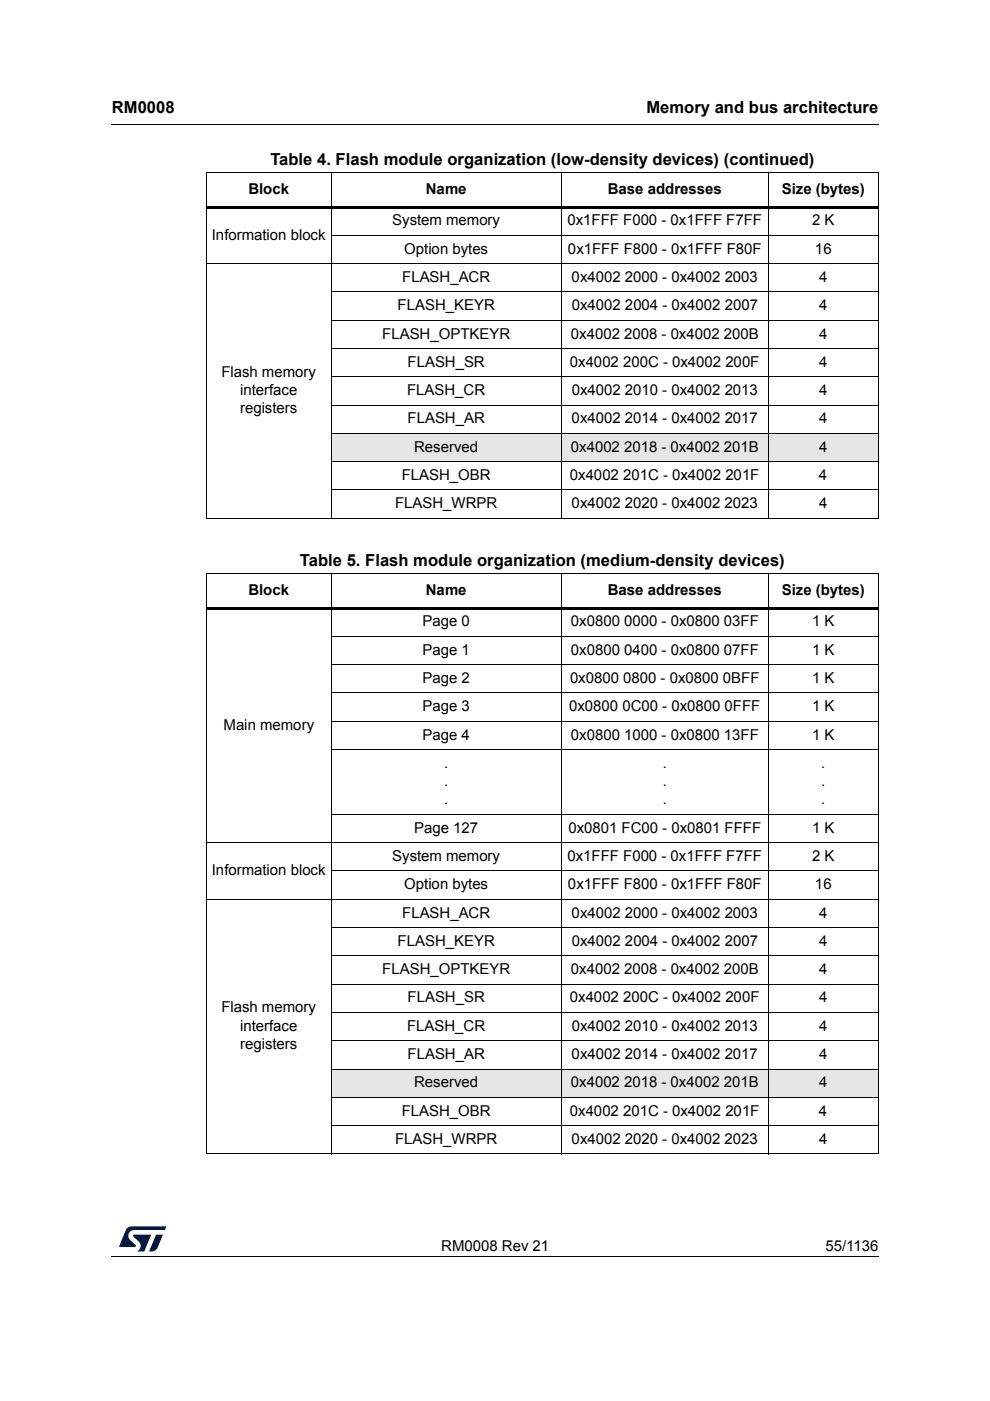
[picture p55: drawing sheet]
<svg xmlns="http://www.w3.org/2000/svg" width="210mm" height="297mm" viewBox="0 0 210 297" stroke-linecap="round" stroke-linejoin="round" font-family="sans-serif">
<defs><g id="words">
<g font-size="3.5">
<text x="23.7" y="23.9">RM0008</text>
<text x="137" y="23.9">Memory and bus architecture</text>
<text x="57.3" y="35">Table 4. Flash module organization (low-density devices) (continued)</text>
<text x="63.6" y="120">Table 5. Flash module organization (medium-density devices)</text>
</g>
<g font-size="3.2">
<text x="52.7" y="41.1">Block</text>
<text x="90.3" y="41.1">Name</text>
<text x="128.9" y="41.1">Base addresses</text>
<text x="165.8" y="41.1">Size (bytes)</text>
<text x="83.2" y="47.8">System memory</text>
<text x="120.3" y="47.8">0x1FFF F000 - 0x1FFF F7FF</text>
<text x="172.2" y="47.8">2 K</text>
<text x="44.9" y="50.8">Information block</text>
<text x="85.7" y="53.8">Option bytes</text>
<text x="120.4" y="53.8">0x1FFF F800 - 0x1FFF F80F</text>
<text x="172.8" y="53.8">16</text>
<text x="85.3" y="59.8">FLASH_ACR</text>
<text x="121.2" y="59.8">0x4002 2000 - 0x4002 2003</text>
<text x="173.7" y="59.8">4</text>
<text x="84.3" y="65.8">FLASH_KEYR</text>
<text x="121.2" y="65.8">0x4002 2004 - 0x4002 2007</text>
<text x="173.7" y="65.8">4</text>
<text x="81" y="71.8">FLASH_OPTKEYR</text>
<text x="121.1" y="71.8">0x4002 2008 - 0x4002 200B</text>
<text x="173.7" y="71.8">4</text>
<text x="86.4" y="77.8">FLASH_SR</text>
<text x="120.8" y="77.8">0x4002 200C - 0x4002 200F</text>
<text x="173.7" y="77.8">4</text>
<text x="46.9" y="79.9">Flash memory</text>
<text x="50.9" y="83.8">interface</text>
<text x="86.3" y="83.8">FLASH_CR</text>
<text x="121.2" y="83.8">0x4002 2010 - 0x4002 2013</text>
<text x="173.7" y="83.8">4</text>
<text x="50.9" y="87.7">registers</text>
<text x="86.4" y="89.8">FLASH_AR</text>
<text x="121.2" y="89.8">0x4002 2014 - 0x4002 2017</text>
<text x="173.7" y="89.8">4</text>
<text x="87.8" y="95.8">Reserved</text>
<text x="121.1" y="95.8">0x4002 2018 - 0x4002 201B</text>
<text x="173.7" y="95.8">4</text>
<text x="85.2" y="101.7">FLASH_OBR</text>
<text x="120.8" y="101.7">0x4002 201C - 0x4002 201F</text>
<text x="173.6" y="101.7">4</text>
<text x="83.8" y="107.8">FLASH_WRPR</text>
<text x="121.2" y="107.8">0x4002 2020 - 0x4002 2023</text>
<text x="173.6" y="107.8">4</text>
<text x="52.7" y="126.1">Block</text>
<text x="90.3" y="126.1">Name</text>
<text x="128.9" y="126.1">Base addresses</text>
<text x="165.8" y="126.1">Size (bytes)</text>
<text x="89.6" y="132.8">Page 0</text>
<text x="121" y="132.8">0x0800 0000 - 0x0800 03FF</text>
<text x="172.2" y="132.8">1 K</text>
<text x="89.6" y="138.8">Page 1</text>
<text x="121" y="138.8">0x0800 0400 - 0x0800 07FF</text>
<text x="172.2" y="138.8">1 K</text>
<text x="89.6" y="144.8">Page 2</text>
<text x="120.9" y="144.8">0x0800 0800 - 0x0800 0BFF</text>
<text x="172.2" y="144.8">1 K</text>
<text x="47.4" y="154.7">Main memory</text>
<text x="89.6" y="150.8">Page 3</text>
<text x="120.7" y="150.8">0x0800 0C00 - 0x0800 0FFF</text>
<text x="172.2" y="150.8">1 K</text>
<text x="89.6" y="156.8">Page 4</text>
<text x="121" y="156.8">0x0800 1000 - 0x0800 13FF</text>
<text x="172.2" y="156.8">1 K</text>
<text x="94.2" y="162.8">.</text>
<text x="94.2" y="166.7">.</text>
<text x="140.5" y="162.8">.</text>
<text x="140.5" y="166.7">.</text>
<text x="174.1" y="162.8">.</text>
<text x="174.1" y="166.7">.</text>
<text x="94.2" y="170.6">.</text>
<text x="140.5" y="170.6">.</text>
<text x="174.1" y="170.6">.</text>
<text x="87.8" y="176.6">Page 127</text>
<text x="120.5" y="176.6">0x0801 FC00 - 0x0801 FFFF</text>
<text x="172.2" y="176.6">1 K</text>
<text x="44.9" y="185.5">Information block</text>
<text x="83.2" y="182.5">System memory</text>
<text x="120.3" y="182.5">0x1FFF F000 - 0x1FFF F7FF</text>
<text x="172.2" y="182.5">2 K</text>
<text x="85.7" y="188.6">Option bytes</text>
<text x="120.4" y="188.6">0x1FFF F800 - 0x1FFF F80F</text>
<text x="172.8" y="188.6">16</text>
<text x="85.3" y="194.5">FLASH_ACR</text>
<text x="121.2" y="194.5">0x4002 2000 - 0x4002 2003</text>
<text x="173.7" y="194.5">4</text>
<text x="84.3" y="200.5">FLASH_KEYR</text>
<text x="121.2" y="200.5">0x4002 2004 - 0x4002 2007</text>
<text x="173.7" y="200.5">4</text>
<text x="81" y="206.5">FLASH_OPTKEYR</text>
<text x="121.1" y="206.5">0x4002 2008 - 0x4002 200B</text>
<text x="173.7" y="206.5">4</text>
<text x="46.9" y="214.7">Flash memory</text>
<text x="86.4" y="212.5">FLASH_SR</text>
<text x="120.8" y="212.5">0x4002 200C - 0x4002 200F</text>
<text x="173.7" y="212.5">4</text>
<text x="50.9" y="218.5">interface</text>
<text x="86.3" y="218.5">FLASH_CR</text>
<text x="121.2" y="218.5">0x4002 2010 - 0x4002 2013</text>
<text x="173.7" y="218.5">4</text>
<text x="50.9" y="222.4">registers</text>
<text x="86.4" y="224.5">FLASH_AR</text>
<text x="121.2" y="224.5">0x4002 2014 - 0x4002 2017</text>
<text x="173.7" y="224.5">4</text>
<text x="87.8" y="230.5">Reserved</text>
<text x="121.1" y="230.5">0x4002 2018 - 0x4002 201B</text>
<text x="173.7" y="230.5">4</text>
<text x="85.2" y="236.5">FLASH_OBR</text>
<text x="120.8" y="236.5">0x4002 201C - 0x4002 201F</text>
<text x="173.6" y="236.5">4</text>
<text x="83.8" y="242.5">FLASH_WRPR</text>
<text x="121.2" y="242.5">0x4002 2020 - 0x4002 2023</text>
<text x="173.6" y="242.5">4</text>
<text x="93.5" y="265.1">RM0008 Rev 21</text>
<text x="175" y="265.1">55/1136</text>
</g>
</g></defs>
<path d="M23.6 26.2l.1 .2zM23.6 266.3l.1 .1z" fill="#000"/>
<path d="M23.7 26.3h162.6M23.7 266.3h162.6" fill="none" stroke="#000" stroke-width=".21"/>
<path d="M25.2 260h10v5.3h-10z" fill="#fff"/>
<g fill="#00183f">
<path d="M26.9 260.5l.6-.4 .4-.1 7.3 .1-.3 .7h-6.4a1.23 1.23 0 0 0-1.2 .7 1.23 1.23 0 0 0 .2 1.3l1.2 1.2 .1 .3h-3.5z"/>
<path d="M33.1 261.8h1.4l-1.1 2.7a1.4 1.4 0 0 1-1.8 .7z"/>
<path d="M28.3 261.8h3.7l-1.4 3.5h-1.5a1.3 1.3 0 0 0 .3-2l-1.1-1.1z"/>
</g>
<g fill="#e6e6e6">
<path d="M70.2 91.9h48.8v6h-48.8z"/>
<path d="M119 91.9h43.9v6h-43.9z"/>
<path d="M162.9 91.9h23.3v6h-23.3z"/>
<path d="M70.2 226.7h48.8v5.9h-48.8z"/>
<path d="M119 226.7h43.9v5.9h-43.9z"/>
<path d="M162.9 226.7h23.3v5.9h-23.3z"/>
</g>
<g fill="none" stroke="#000" stroke-width=".21">
<path d="M43.7 36.5h142.6M43.8 36.6v73.2M70.2 36.4v73.6M119 36.4v73.6M162.9 36.4v73.6M186.2 36.6v73.2M43.7 55.9h142.6M70.1 49.9h116.2M70.1 61.9h116.2M70.1 67.9h116.2M70.1 73.9h116.2M70.1 79.9h116.2"/>
<path d="M70.1 85.9h116.2M70.1 91.9h116.2M70.1 97.9h116.2M43.7 109.9h142.6M70.1 103.9h116.2M43.7 121.5h142.6M43.8 121.6v123M70.1 134.9h116.2M70.2 121.4v123.3M119 121.4v123.3M162.9 121.4v123.3M186.2 121.6v123"/>
<path d="M70.1 140.9h116.2M70.1 146.9h116.2M70.1 152.9h116.2M70.1 158.9h116.2M43.7 178.7h142.6M70.1 172.7h116.2M43.7 190.7h142.6M70.1 184.7h116.2M70.1 196.7h116.2M70.1 202.6h116.2M70.1 208.7h116.2M70.1 214.7h116.2"/>
<path d="M70.1 220.6h116.2M70.1 226.7h116.2M70.1 232.6h116.2M70.1 238.6h116.2M43.7 244.6h142.6"/>
</g>
<path d="M43.7 43.6h142.6v.6h-142.6zM43.7 128.7h142.6v.5h-142.6z" fill="#000"/>
<use href="#words"/>
</svg>
